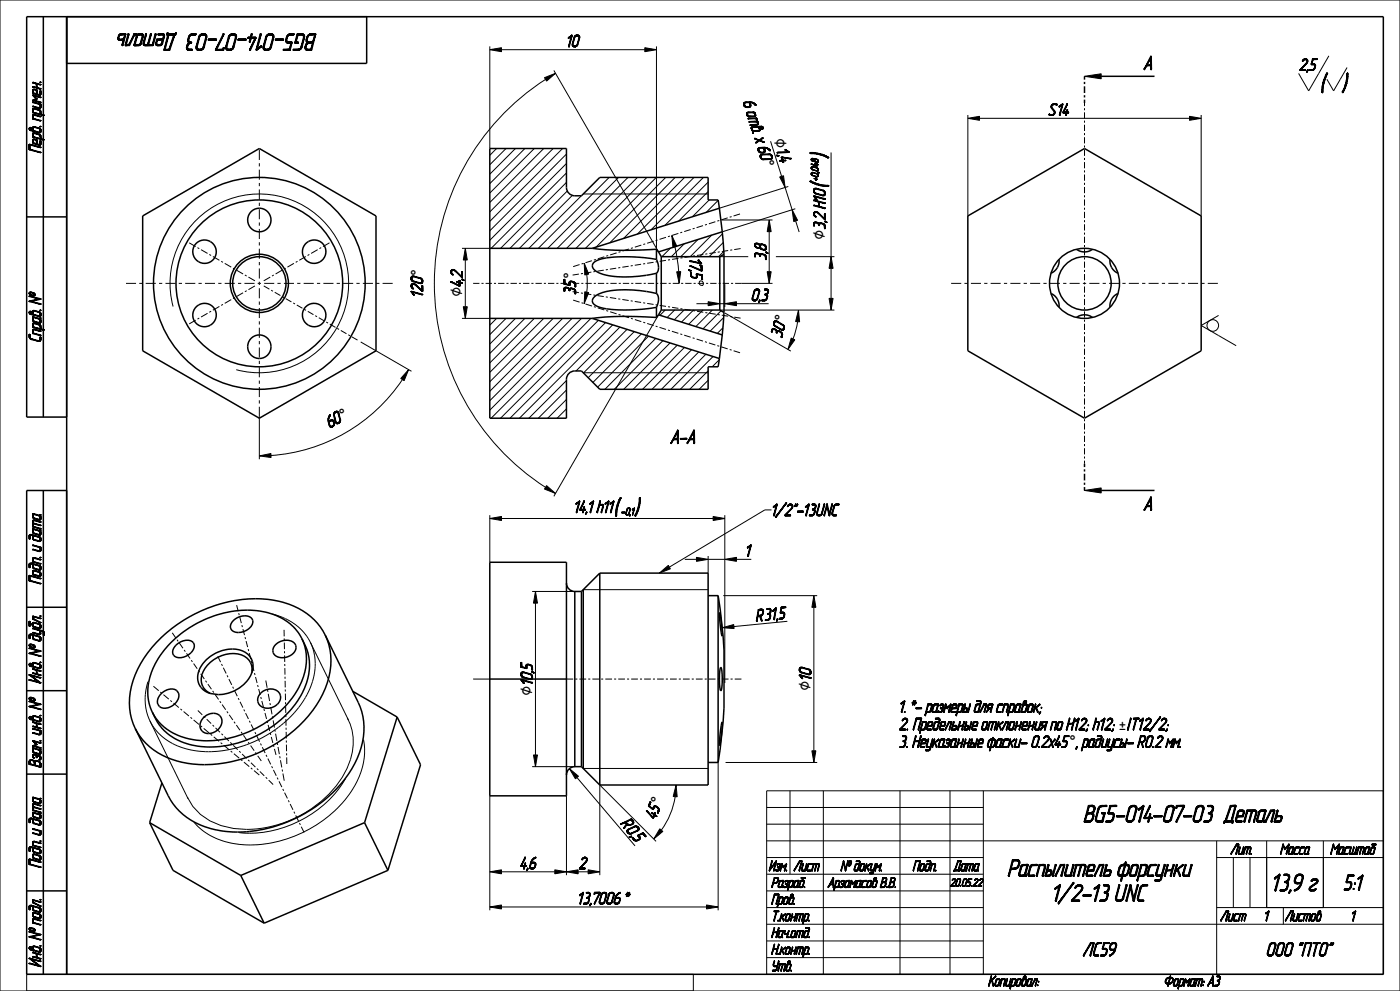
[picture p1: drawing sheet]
<svg xmlns="http://www.w3.org/2000/svg" width="420mm" height="297mm" viewBox="0 0 420 297" stroke-linecap="round" stroke-linejoin="round" font-family="sans-serif">
<defs><g id="words">
<text font-size="7.5" x="396" y="27.4">(</text>
<g font-size="7.3">
<text x="56.2" y="10.1" transform="rotate(-180 56.2 10.1)">Деталь</text>
<text x="101.8" y="10.1" transform="rotate(-180 101.8 10.1)">BG5-014-07-03</text>
<text x="318.2" y="246.4">BG5-014-07-03</text>
<text x="363.8" y="246.4">Деталь</text>
<text x="289" y="262.6">Распылитель форсунки</text>
<text x="379.2" y="267">13,9г</text>
<text x="309.4" y="270.1">1/2-13 UNC</text>
</g>
<g font-size="7.2">
<text x="248.3" y="47.4" transform="rotate(-90 248.3 47.4)">)</text>
<text x="248.3" y="56.4" transform="rotate(-90 248.3 56.4)">(</text>
<text x="184.2" y="154.3">( )</text>
</g>
<text font-size="6.6" x="401.4" y="266.8">5:1</text>
<g font-size="5.9">
<text x="197.7" y="132.9">А-А</text>
<text x="322.6" y="286.5">ЛС59</text>
<text x="374.4" y="286.5">ООО &quot;ПТО&quot;</text>
</g>
<g font-size="5.3">
<text x="232" y="42.1" transform="rotate(73 232 42.1)">⌀1,4</text>
<text x="232" y="42.1" transform="rotate(73 232 42.1)">⌀</text>
<text x="228.6" y="48.6" transform="rotate(73 228.6 48.6)">°</text>
<text x="247.6" y="71.9" transform="rotate(-90 247.6 71.9)">⌀3,2 H10</text>
<text x="247.6" y="71.9" transform="rotate(-90 247.6 71.9)">⌀</text>
<text x="126.8" y="82.7" transform="rotate(-90 126.8 82.7)">°</text>
<text x="172.7" y="83.7" transform="rotate(-90 172.7 83.7)">°</text>
<text x="138.7" y="89.1" transform="rotate(-90 138.7 89.1)">⌀4,2</text>
<text x="138.7" y="89.1" transform="rotate(-90 138.7 89.1)">⌀</text>
<text x="235.7" y="96.9" transform="rotate(-75 235.7 96.9)">°</text>
<text x="103" y="126" transform="rotate(-30 103 126)">°</text>
<text x="159.8" y="208.5" transform="rotate(-90 159.8 208.5)">⌀10,5</text>
<text x="159.8" y="208.5" transform="rotate(-90 159.8 208.5)">⌀</text>
<text x="243.3" y="207.1" transform="rotate(-90 243.3 207.1)">⌀10</text>
<text x="243.3" y="207.1" transform="rotate(-90 243.3 207.1)">⌀</text>
<text x="335.5" y="218.8">±IT12/2;</text>
<text x="320.8" y="224">°, радиусы- R0.2 мм.</text>
<text x="198.3" y="241.6" transform="rotate(-67 198.3 241.6)">°</text>
</g>
<g font-size="5.1">
<text x="169.9" y="14">10</text>
<text x="389.8" y="21.1">2,5</text>
<text x="222.9" y="30.6" transform="rotate(73 222.9 30.6)">6 отв. х 60</text>
<text x="314.6" y="34.6">S14</text>
<text x="12.3" y="52.3" transform="rotate(-90 12.3 52.3)">Перв. примен.</text>
<text x="206.9" y="77.5" transform="rotate(87 206.9 77.5)">17,5</text>
<text x="229.9" y="78" transform="rotate(-90 229.9 78)">3,8</text>
<text x="126.8" y="89" transform="rotate(-90 126.8 89)">120°</text>
<text x="172.7" y="88.3" transform="rotate(-90 172.7 88.3)">35°</text>
<text x="225.4" y="90.1">0,3</text>
<text x="234.5" y="101.4" transform="rotate(-75 234.5 101.4)">30°</text>
<text x="12.3" y="106.6" transform="rotate(-90 12.3 106.6)">Справ. №</text>
<text x="99" y="128.4" transform="rotate(-30 99 128.4)">60°</text>
<text x="172.2" y="153.6">14,1 h11</text>
<text x="231.4" y="154.6">1/2&quot;-13UNC</text>
<text x="223.7" y="166.8">1</text>
<text x="226.9" y="186.2" transform="rotate(-6 226.9 186.2)">R31,5</text>
<text x="12.3" y="210.4" transform="rotate(-90 12.3 210.4)">Инв. № дубл.Подп. и дата</text>
<text x="269.7" y="213.5">1. *- размеры для справок;</text>
<text x="269.7" y="218.8">2. Предельные отклонения по H12; h12;</text>
<text x="269.7" y="224">3. Неуказанные фаски- 0.2х45</text>
<text x="196.6" y="245.7" transform="rotate(-67 196.6 245.7)">45°</text>
<text x="186.1" y="247" transform="rotate(50 186.1 247)">R0,5</text>
<text x="156.1" y="260.4">4,6</text>
<text x="173.6" y="260.4">2</text>
<text x="173.3" y="270.9">13,7006</text>
<text x="187.4" y="270.9">*</text>
<text x="12.3" y="295.7" transform="rotate(-90 12.3 295.7)">Инв. № подл.Подп. и датаВзам. инв. №</text>
</g>
<g font-size="4.4">
<text x="368" y="256">Лит.</text>
<text x="382" y="256">Масса Масштаб</text>
<text x="228.6" y="261">Изм.</text>
<text x="237" y="261">Лист</text>
<text x="248.5" y="261">№ докум.</text>
<text x="271.6" y="261">Подп.</text>
<text x="285.2" y="261">Дата</text>
<text x="231.4" y="266">Pазраб.</text>
<text x="248.4" y="266">Арзамасов В.В.</text>
<text x="231.4" y="271">Пров.</text>
<text x="231.4" y="276">Т.контр.</text>
<text x="231.4" y="281">Нач.отд.</text>
<text x="365" y="276">Лист</text>
<text x="378.8" y="276">1 Листов</text>
<text x="404.8" y="276">1</text>
<text x="231.4" y="286">Н.контр.</text>
<text x="231.4" y="291">Утв.</text>
<text x="296.5" y="295.5">Копировал:</text>
<text x="363.4" y="295.5">Формат: А3</text>
</g>
<text font-size="3.4" x="283.4" y="265.7">20.05.22</text>
<g font-size="3.1">
<text x="245.5" y="54.2" transform="rotate(-90 245.5 54.2)">+ 0 ,0 4 8</text>
<text x="186.3" y="154.3">-0,1</text>
</g>
</g></defs>
<g fill="#000">
<path d="M146.9 14.9l3.5-.6v1.2zM193.4 14.3l3.5 .6-3.5 .6zM344.2 19.4h.9l-1.1 .3zM344.2 19.4l-1 1.3zM345.1 17h.3zM345.1 17.6l-1.9 3.1zM345.2 16.9h.2zM344 19.7l1.1-.3 .1 .3zM345.1 17l.3-.1zM345.4 17l-2.2 3.7zM345.1 17h.3l-2.2 3.7zM163.4 23.3l3.3-1.3-2.7 2.3z"/>
<path d="M290.4 35.5l3.5-.6v1.2zM325.4 22.9l5-.8v1.5zM344 19.7l-.8 1.1zM344 19.7l-.5 1.1h-.3zM343.2 20.8h.3zM343.2 20.9l.2-.1zM343.2 20.8h.2zM345.2 20.8l.3-.1zM345.2 20.8h.3zM345.2 20.9l.2-.1zM345.3 20.9l.1-.1zM345.2 20.8h.2z"/>
<path d="M345.2 19.7l.3 1-.3 .1zM356.9 34.9l3.5 .6-3.5 .6zM402.7 27.5l.6-.5zM402.7 27.6l.6-.6zM402.7 27.6l.6-.6-.3 .6zM402.7 27.7l.3-.1zM402.7 27.7h.3zM402.7 27.7h.2zM403.1 26.6l.6-.4-.7 .7zM403 26.9l.7-.7-.4 .8zM402.7 27.6h.3zM403.4 25.8l.5-.2-.6 .6z"/>
<path d="M403.9 25.6l-.2 .6h-.4zM403 26.9l.3 .1-.6 .5zM403.5 25.7l.4-.1-.5 .2zM403.6 25.3l.5-.5-.6 .7zM404.1 24.8l-.2 .8-.4-.1zM403.7 25.1l.4-.3-.5 .5zM403.3 26.2h.4l-.6 .4zM404.2 24.2l-.1 .6h-.4zM404.3 23.6l-.1 .6h-.3zM403.5 25.5l.4 .1-.4 .1zM404 23.2l.4-.3-.4 .6zM404.4 22.9l-.1 .7-.3-.1z"/>
<path d="M404 22.1l.4-.1zM404 22.1l.4-.1v.3zM404 22.5l.4-.2-.4 .5zM404.4 22.3v.6l-.4-.1zM404.1 22h.3zM403.7 24.8h.4l-.4 .3zM404.1 21.9h.3zM403.9 24.2h.3l-.5 .6zM404.1 21.9h.2zM404 23.5l.3 .1-.4 .6zM404 22.1l.4 .2-.4 .2zM404 22.8l.4 .1-.4 .3z"/>
<path d="M233.9 53l1.2-.3 .4 3.5zM139.6 74.4l.6 3.5h-1.2zM175.3 78.9l1.3 3.2-1.2 .3zM201.5 70.6l1.5 3.2-1.1 .3zM230.8 65.9l.6 3.5h-1.2zM237.6 62.9l1.7 3.1-1.2 .4zM249.3 76.9l.6 3.5h-1.2zM139 91.9h1.2l-.6 3.5zM175.4 87.4l1.2 .3-1.3 3.3zM203 81.4h1.2l-.5 3.5zM212.4 90.4l3.5 .6-3.5 .6zM217.4 91l3.5-.6v1.2z"/>
<path d="M230.2 81.4h1.2l-.6 3.5zM239.5 92.9l.4 3.6-1.2-.1zM248.7 89.4h1.2l-.6 3.5zM122.6 110.8l-1.4 3.3-1-.7zM237.4 101.3l1 .5-2 2.9zM77.8 136.6l3.5-.7v1.2zM146.9 155.4l3.5-.6v1.2zM164 145.5l2.7 2.4-3.3-1.3zM213.9 154.8l3.5 .6-3.5 .6zM325.4 147l5-.8v1.5zM344 151.9l-.8 1zM344 151.9l-.5 1h-.3z"/>
<path d="M343.2 152.9h.3zM343.2 153l.2-.1zM343.2 152.9h.2zM344.2 151.5h.9l-1.1 .4zM344.2 151.5l-1 1.3zM345.1 149.1h.3zM345.1 149.7l-1.9 3.1zM345.2 149h.2zM344 151.9l1.1-.4 .1 .4zM345.2 152.9h.3zM345.2 153l.2-.1zM345.3 153l.1-.1z"/>
<path d="M345.1 149.1l.3-.1zM345.4 149.1l-2.2 3.7zM345.1 149.1h.3l-2.2 3.7zM345.2 152.9h.2zM345.2 152.9l.3-.1zM345.2 151.9l.3 .9-.3 .1zM160.6 177.3l.6 3.5h-1.2zM197.8 171.8l2.7-2.3 .6 1zM208.9 167l3.5 .6-3.5 .6zM217.4 167.6l3.5-.6v1.2zM244.2 178.5l.6 3.5h-1.2zM216.7 188.1l3.4-.9 .1 1.2z"/>
<path d="M160 226.3h1.2l-.6 3.5zM170.8 230.4l2.7 2.2-.9 .8zM202.8 235.3l.4 3.5-1.2-.1zM243.6 225h1.2l-.6 3.5zM197.9 248.4l1 .8-2.8 2.2zM146.9 261.3l3.5-.6v1.2zM146.9 271.8l3.5-.6v1.2zM166.4 260.7l3.5 .6-3.5 .6zM169.9 261.3l3.5-.6v1.2zM176.4 260.7l3.5 .6-3.5 .6zM211.9 271.2l3.5 .6-3.5 .6zM349.5 294.1l.3-.1z"/>
<path d="M349.5 294.2l.3-.1zM349.5 294.4h.3zM349.6 294l.2-.2zM349.6 294.5h.3zM349.6 293.8l.3-.1zM349.6 294.6h.4zM349.7 293.6l.3-.1zM349.7 294.6h.4zM349.8 293.5l.2-.1zM349.5 294.1h.3zM349.5 294.2l.3 .1zM349.6 294h.2z"/>
<path d="M349.6 293.8h.2l-.2 .2zM349.9 293.3h.4zM349.7 293.6l.2 .1-.3 .1zM349.9 294.8h1.3zM349.8 293.5h.2l-.3 .1zM350 293.2h.5zM349.8 293.5l.3-.2zM349.9 293.3h.2l-.3 .2zM349.8 294.7h.5zM350.2 293.1h1.6zM350.1 294.9l.9-.1zM349.8 294.7h.7z"/>
<path d="M350.6 294.9l-.1 .5h-.2zM350.3 295.5l.2-.1zM350.3 295.5h.2zM350.4 293h1.3zM349.9 293.3l.5-.1zM350.2 294.9l.8-.1zM351.1 293.2l-.4 1.5h-.2zM349.8 294.7h.9zM350.5 292.9h1zM350.3 295.4h.2zM350.5 293.2l1.3-.1zM350.4 294.9l.6-.1z"/>
<path d="M350.4 294.9h.2l-.3 .5zM349.8 294.7h1.1zM350.6 293.2l1.2-.1zM350.6 294.9l.4-.1zM350.8 294.9l.2-.1zM351.2 292.6l-.3 .3zM350.5 292.9h.6zM350.5 292.9h.4zM350.9 294.7l.6-.1zM351 292.6h.2zM351 292.5h.2zM350.8 293.2l1-.1z"/>
<path d="M350.8 293.2h.3l-.6 1.5zM350.5 292.9h.8zM350.1 294.9l1-.1zM349.9 294.8h1.2zM351.2 294.6l.5-.1zM351 292.6h.2l-.3 .3zM351.1 293.2l.7-.1zM349.8 294.7h1.6zM349.9 294.8l1.5-.1zM351.3 293.2l.5-.1zM351.4 293.2h.5zM351.5 294.4l.3-.1-.4 .2z"/>
<path d="M351.4 294.5l.4-.2zM350.4 293l1.1-.1zM351 294.6h.5zM351.6 294.3l.3-.1zM351.5 293.2h.4zM351.6 293.3h.4zM350.2 293.1l1.5-.1zM351.7 294.1l.2-.1zM351.3 294.5h.4zM351.7 293.3l.3 .1zM351.7 294l.3-.2zM351.8 293.4l.2 .1z"/>
<path d="M351.8 293.8l.2-.1zM350 293.2l1.8-.1zM351.8 293.6l.2-.1zM351.8 293.7l.2-.1zM351.6 294.3h.2zM351.7 294.1l.2 .1zM351.7 294h.2zM351.8 293.8h.2l-.3 .2zM352.6 293.8l-.4 1.3h-.2zM352 295.2h.3zM352 295.3h.4zM351.8 293.6h.2z"/>
<path d="M351.8 293.7h.2zM352 295.4l1.2-.1zM352.1 295.5l1-.1zM352.2 295.5h.8zM352 295.2l.2-.1zM352 295.1h.2zM352 295.3h.3zM352.3 293.8l.3-.1zM352.3 295.5h.6zM352.3 293.7h.4zM352.4 293.6h.3zM352 295.4l.8-.1z"/>
<path d="M352.5 293.5l1-.1zM352.5 293.5h1.1zM352.3 293.8h.3l-.6 1.3zM352.3 293.7h.3zM352.4 293.6l.3 .1zM352.7 293.4h.8zM352.8 295.5h.1zM352.5 293.6l1.1-.1zM352.4 293.6h.4zM352.8 295.3l.4-.1zM352.7 293.4h.6zM352.7 293.4h.2z"/>
<path d="M352.2 295.5h.7zM353 295.2h.3zM352.1 295.5h.9zM353.1 295.2l.2-.1zM353.6 293.8l-.3 1.3h-.2zM352 295.4h1.1zM352.8 293.6l.8-.1zM353.2 293.6h.4zM352.9 295.3l.3-.1zM352.7 293.4h.7zM353.1 295.1h.2zM353.7 295.5l-.2 .8h-.1z"/>
<path d="M353.4 296.3h.1zM353.3 293.6h.3zM353.4 293.7l.2-.1zM353.4 293.7h.2zM353.4 293.8l.2-.1zM352.6 293.4h.9zM353.4 293.8h.2l-.5 1.3zM353.8 295.3h.6l-.7 .2zM353.8 295.3l-.4 1zM354 293.5h1.2zM354.1 293.4h1zM354.1 293.4h.8z"/>
<path d="M354.2 293.6l-.8 2.7zM354 293.5l.2 .1-.8 2.7zM353.7 295.5h.9zM354.4 295.5h.2zM353.7 295.5l.8-.2zM354.5 295.3l.4-.1zM353.7 295.5l1.1-.2zM354.6 295.2h.3zM354.7 295.2l.2-.1zM355.3 293.8l-.4 1.3h-.2zM353.7 295.5l1-.1zM354.2 293.6l1-.1z"/>
<path d="M354.9 293.6h.4zM354.7 295.2h.2zM354.1 293.4h.9zM354.7 295.1h.2zM355 293.6h.3zM355 293.7l.3-.1zM355 293.7h.3zM355 293.8l.3-.1zM355.7 293.8l-.4 1.6h-.2zM355.1 295.4h.2zM355.1 295.5h.2zM355 293.8h.3l-.6 1.3z"/>
<path d="M355.1 295.4l.2 .1zM355.6 293.4h.1zM355.5 293.5l.2-.1v.4zM355.7 293.4l.4 .8-.4-.4zM355.5 293.5l.2 .3-.6 1.6zM356.1 294.2l.6-.4-.8 .7zM355.9 294.5l.8-.7zM355.7 293.8l.4 .4-.2 .3zM355.9 294.5h.2zM357.1 293.5l-.8 1.9 .4-1.6zM357.1 293.5l-.5 1.9h-.3zM356.3 295.5l.3-.1z"/>
<path d="M356.4 295.5h.1zM356.3 295.5h.2zM356.3 295.4h.3zM356.9 293.4h.1zM357.5 293.8l-.4 1.3h-.2zM356.9 295.2h.3zM356.9 295.3h.4zM356.1 294.2l1-.8zM356.9 293.4h.1l-.9 .8zM356.1 294.2l1-.7zM357 295.5l.9-.1zM357.1 295.5l.8-.1z"/>
<path d="M356.9 295.2l.2-.1zM356.9 295.1h.2zM356.9 295.3h.3zM357.2 293.8l.3-.1zM357.2 295.5h.7zM357.2 293.7h.4zM357.3 293.6h.3zM356.9 295.4l.8-.1zM357.4 293.6l1.2-.1zM357.2 293.8h.3l-.6 1.3zM357.2 293.7h.3zM357.5 293.4h1.1z"/>
<path d="M357.3 293.6l.3 .1zM357.6 293.4h1zM357.7 295.5h.2zM357.3 293.6h.4zM357.4 293.6h.3zM357.7 295.3h.6zM356.9 295.4l1.4-.1zM357.6 293.4h.9zM357.6 293.4h.2zM357.8 295.3l.4-.1zM357.8 295.3h.4zM357.1 295.5h.8z"/>
<path d="M358 295.2h.2zM358.3 293.6l.3-.1-.6 1.6zM358.6 293.5l-.4 1.6h-.2zM356.9 295.4h1.4zM358 295.4h.3zM357 295.5l1-.1zM356.9 295.4h1.1zM358.1 295.4h.2zM358.1 295.5l.2-.1zM358.1 295.5h.2zM358 295.2l.2-.1zM358 295.1h.2z"/>
<path d="M357.9 295.2h.3zM357.7 295.3h.5zM357.7 293.6l.9-.1zM359.2 293.6l-.5 1.8h-.2zM358.5 295.4h.2zM358.5 295.5h.2zM357.4 293.5l1.2-.1zM358.5 295.4l.2 .1zM359 293.5h1.8zM359 293.4h1.7zM359 293.4h1.5zM359 293.5l.2 .1-.7 1.8z"/>
<path d="M360 293.6l-.4 1.8h-.2zM359.4 295.5l.2-.1zM359.4 295.5h.2zM359.4 295.5h.1zM359.4 295.4h.2zM359.2 293.6l1.6-.1zM359.8 293.6l1-.1zM359.8 293.6h.2l-.6 1.8zM360.2 295.5l.2-.1zM360.8 293.8l-.4 1.6h-.2zM360.2 295.5h.2zM360.2 295.4h.2z"/>
<path d="M360 293.6l.8-.1zM360.5 293.6h.3zM359 293.4h1.6zM360.6 293.7h.3zM360.6 293.8l.3-.1zM360.6 293.8h.2l-.6 1.6zM360.8 295.3h.3zM360.9 295.2h.2zM360.9 295.3l.2-.1zM360.9 295.4l.1-.1zM360.9 295.4h.1zM360.8 295.3h.2z"/>
<path d="M360.9 295.3h.2zM361.1 294.2l.2-.1zM361.1 294.2h.2zM361.1 294.3l.2-.1zM361.2 294.1h.1zM361.1 294.3h.2z"/>
</g>
<g fill="none" stroke="#000" stroke-width=".3">
<path d="M0 0h420v297h-420zM146.9 14.9l3.5-.6v1.2zM146.9 13.9v30.6M150.4 14.9h43M193.4 14.3l3.5 .6-3.5 .6zM196.9 13.9v60.5M344 19.7l1.1-.3 .1 .3zM344 19.7l-.8 1.1zM344 19.7l-.5 1.1h-.3zM344.2 19.4h.9l-1.1 .3zM344.2 19.4l-1 1.3zM345.1 17l.3-.1z"/>
<path d="M345.1 17h.3zM345.1 17.6l-1.9 3.1zM345.1 17h.3l-2.2 3.7zM345.2 16.9h.2zM345.2 19.7l.3 1-.3 .1zM345.3 16.9h.1M345.3 17v2.7M345.4 17l-2.2 3.7zM345.4 17l-.3 2.4v-1.8zM345.4 17l-.2 2.7zM345.4 17l.1 3.7-.3-1zM398.7 16.7l-6.1 10.5-3-5.2"/>
<path d="M163.4 23.3l3.3-1.3-2.7 2.3zM163.7 23.8a72.7 72.7 0 0 0 0 122.3M166.2 21.1l31.4 54.4M290.4 35.5l3.5-.6v1.2zM290.4 34.5v30.2M293.9 35.5h63M325.4 22.9l5-.8v1.5zM325.4 30.9v.9M325.4 32.4v.6M325.4 33.7v1.8M325.4 36.1v.7M325.4 37.4v1.9"/>
<path d="M325.4 39.9v.6M343.2 20.8h.3zM343.2 20.8h.1M343.2 20.8h.2zM343.2 20.9l.2-.1zM343.4 20.9h.1M345.2 20.8l.3-.1zM345.2 20.8h.3zM345.2 20.8h.2zM345.2 20.9l.2-.1zM345.3 20.9l.1-.1zM345.3 20.9h.1"/>
<path d="M356.9 34.9l3.5 .6-3.5 .6zM360.4 34.5v30.2M402.7 27.5l.6-.5zM402.7 27.6l.6-.6zM402.7 27.6l.6-.6-.3 .6zM402.7 27.6h.3zM402.7 27.7l.3-.1zM402.7 27.7h.3zM402.7 27.7h.2zM402.8 27.8h.1M403 26.9l.7-.7-.4 .8zM403 26.9l.3 .1-.6 .5z"/>
<path d="M403.1 26.6l.6-.4-.7 .7zM403.3 26.2h.4l-.6 .4zM403.4 25.8l.5-.2-.6 .6zM403.5 25.7l.4-.1-.5 .2zM403.5 25.5l.4 .1-.4 .1zM403.6 25.3l.5-.5-.6 .7zM403.7 25.1l.4-.3-.5 .5zM403.7 24.8h.4l-.4 .3zM403.9 24.2h.3l-.5 .6zM403.9 25.6l-.2 .6h-.4zM404 23.5l.3 .1-.4 .6zM404 22.1l.4-.1z"/>
<path d="M404 22.1l.4-.1v.3zM404 22.1l.4 .2-.4 .2zM404 22.5l.4-.2-.4 .5zM404 22.8l.4 .1-.4 .3zM404 23.2l.4-.3-.4 .6zM404.1 22h.3zM404.1 24.8l-.2 .8-.4-.1zM404.1 20.2l-4 7M404.1 21.9h.2zM404.3 21.9h.1M404.1 21.9h.3zM404.2 24.2l-.1 .6h-.4z"/>
<path d="M404.3 23.6l-.1 .6h-.3zM404.4 22.3v.6l-.4-.1zM404.4 22.9l-.1 .7-.3-.1zM77.8 44.9v3M77.8 48.9v1M77.8 50.8v3.1M77.8 54.8v1M77.8 56.8v3M149 44.5l-2.1 2M151.8 44.5l-4.9 4.9M154.6 44.5l-7.7 7.7M157.5 44.5l-10.6 10.5"/>
<path d="M160.3 44.5l-13.4 13.4M163.1 44.5l-16.2 16.2M165.9 44.5l-19 19M168.8 44.5l-21.9 21.8M169.9 46.2l-23 23M169.9 49l-23 23M169.9 51.8l-22.6 22.6M169.9 54.7l-19.7 19.7M170.2 57.2l-17.2 17.2M171.8 58.5l-16 15.9M174.4 58.7l-15.7 15.7M175 58.1h37.4"/>
<path d="M182.7 53.2l-21.2 21.2M185.6 53.2l-21.3 21.2M188.4 53.2l-21.3 21.2M191.2 53.2l-21.2 21.2M194.1 53.2l-21.3 21.2M196.9 53.2l-21.3 21.2M199.7 53.2l-20.9 20.9M202.5 53.2l-19.6 19.6M205.4 53.2l-18.3 18.3M208.2 53.2l-17 17M211 53.2l-15.7 15.7M212.4 54.6l-12.9 13"/>
<path d="M212.4 57.4l-8.8 8.9M212.8 59.9l-5.1 5.1M231.2 42.3l3.3 10.5M233.9 53l1.2-.3 .4 3.5zM235.5 56.2l2.1 6.7M236.5 55.9l-20.7 6.5M249.3 45.7v31.2M325.4 41.1v1.9M325.4 43.6v.6M325.4 44.8v1.9M325.4 47.3v.7M325.4 48.6v1.8"/>
<path d="M325.4 51.1v.6M325.4 52.3v1.9M325.4 54.8v.6M325.4 56v1.9M325.4 58.5v.6M325.4 59.8v1.8M56.8 72.8l1.9 1.1M59.2 74.2l.6 .3M59.8 74.5h.1M60.3 74.8l2 1.2M62.8 76.3l.5 .3M63.9 76.9l1.9 1.1"/>
<path d="M66.4 78.3l.5 .3M67.4 78.9l2 1.2M77.8 60.8v.9M77.8 62.7v3M77.8 66.7v.9M77.8 68.6v3M77.8 72.6v1M77.8 74.5v3.1M77.8 78.5v1M88.2 78.9l-2 1.2M89.2 78.3l-.5 .3M91.7 76.9l-1.9 1.1"/>
<path d="M92.8 76.3l-.5 .3M95.3 74.8l-2 1.2M95.8 74.5h.1M96.4 74.2l-.6 .3M98.8 72.8l-1.9 1.1M138.6 74.4h8.3M139.6 74.4l.6 3.5h-1.2zM139.6 77.9v14M173.9 79.3l-2 .6M175.1 78.9l-.6 .2M175.3 78.9l1.3 3.2-1.2 .3zM177.6 78.1l-2 .6"/>
<path d="M178.8 77.8l-.6 .1M181.3 77l-2 .6M182.5 76.6l-.6 .2M185 75.8l-2 .6M186.2 75.4l-.6 .2M188.6 79.8l-1.9 .3M188.7 74.6l-1.9 .6M189.8 79.6l-.6 .1M189.9 74.3l-.6 .1M192.3 79.2l-1.9 .3M192.4 73.5l-1.9 .6M193.5 79l-.6 .1"/>
<path d="M193.6 73.1l-.6 .2M196.1 78.6l-1.9 .3M196.1 72.3l-1.9 .6M197.3 71.9l-.6 .2M197.3 78.4l-.6 .1M199.8 78l-1.9 .3M199.8 71.1l-1.9 .6M201 70.8l-.6 .1M201 77.8l-.6 .1M201.1 74.4l-2.5 2.5M201.5 70.6l1.5 3.2-1.1 .3zM202.5 74l1.1 7.4"/>
<path d="M203.5 70l-1.9 .6M203.5 77.4l-1.9 .3M204.7 69.6l-.6 .2M204.7 77.2l-.6 .1M205.3 73.1l-3.9 3.8M207.2 68.8l-1.9 .6M207.3 76.8l-1.9 .3M208.4 68.4l-.6 .2M208.5 76.7l-.6 .1M209.4 71.8l-5.2 5.1M210.9 67.6l-1.9 .6M211 76.3l-1.9 .3"/>
<path d="M212.1 67.3l-.6 .1M212.2 76.1l-.6 .1M213.5 70.5l-6.4 6.4M214.6 66.5l-1.9 .6M214.7 75.7l-1.9 .3M215.5 60l-3.6 3.7M215.8 66.1l-.6 .2M215.9 76.9h8.6M215.9 75.5l-.6 .1M216.5 65.9h15.3M216.7 70.1l-6.8 6.8M217 72.7l-4.3 4.2"/>
<path d="M217.1 75.3l-1.5 1.6M218.3 65.3l-1.9 .6M218.4 75.1l-1.9 .3M219.1 75h.1M219.5 64.9l-.6 .2M219.7 74.9l-.6 .1M222 64.1l-1.9 .6M222.2 74.5l-1.9 .3M230.8 65.9l.6 3.5h-1.2zM230.8 69.4v12M232.8 76.9h17.5M237.6 62.9l1.7 3.1-1.2 .4z"/>
<path d="M238.6 62.6l-21.9 6.9M238.7 66.2l1 3.3M249.3 76.9l.6 3.5h-1.2zM325.4 62.2v.7M325.4 63.5v1.9M325.4 66v.6M325.4 67.2v1.9M325.4 69.7v.6M325.4 70.9v1.9M325.4 73.4v.7M325.4 74.7v1.8M325.4 77.2v.6"/>
<path d="M325.4 78.4v1.9M37.8 84.9h3M41.8 84.9h1M43.7 84.9h3M47.7 84.9h1M49.6 84.9h3.1M51.9 91.9a26.8 26.8 0 0 1 23.6-33.7 26.8 26.8 0 0 1 29 29.1 26.8 26.8 0 0 1-33.6 23.5M53.6 84.9h1M55.6 84.9h3M58.7 95.9l-1.9 1.2M59.6 84.9h.9M59.8 95.3l-.6 .3"/>
<path d="M59.8 95.3h.1M61.5 84.9h3M62.3 93.9l-2 1.1M63.3 93.3l-.5 .3M65.5 84.9h.9M65.8 91.8l-1.9 1.2M66.9 91.2l-.5 .3M67.4 84.9h3M69.4 89.8l-2 1.1M69.9 80.4l.5 .3M70.4 89.2l-.5 .3M71 81l1.9 1.1"/>
<path d="M71.4 84.9h1M72.9 87.7l-1.9 1.2M73.3 84.9h3M73.5 82.4l.5 .3M74 87.1l-.5 .3M74.5 83l2 1.2M76.5 85.7l-2 1.1M77.3 84.9h1M77.8 80.5v3M77.8 84.4v1M77.8 86.4v3M77.8 90.4v.9"/>
<path d="M77.8 92.3v3M77.8 96.3v1M77.8 98.2v3M79.1 85.7l1.7 1M79.3 84.9h3M81.1 83l-2 1.2M81.4 87l.5 .3M81.4 87h.1M82.1 82.4l-.5 .3M82.4 87.6l1.7 1M83.2 84.9h1M84.6 81l-1.9 1.1"/>
<path d="M84.7 88.9l.5 .3M85.2 84.9h3M85.7 80.4l-.5 .3M85.7 89.5l1.7 1M88 90.8l.5 .3M89 91.4l1.7 1M89.2 84.9h.9M91.1 84.9h3M91.3 92.7l.5 .3M92.3 93.3l1.7 1M94.6 94.6l.5 .3M95.1 84.9h1"/>
<path d="M95.6 95.2l1.7 1M97 84.9h3M97.9 96.5l.5 .3M98.9 97.1l1.7 1M101 84.9h1M101.2 98.4l.5 .3M102.2 99l1.7 1M102.9 84.9h3.1M106.9 84.9h1M108.9 84.9h3M112.8 84.9h1M114.8 84.9h3"/>
<path d="M138.6 95.4h8.3M139 91.9h1.2l-.6 3.5zM141.9 84.9h1.9M144.4 84.9h.7M145.7 84.9h1.9M148.2 84.9h.6M149 95.4l-2.1 2.1M149.4 84.9h1.9M151.8 95.4l-4.9 4.9M151.9 84.9h.7M153.2 84.9h1.9M154.6 95.4l-7.7 7.7"/>
<path d="M155.7 84.9h.6M156.9 84.9h1.9M157.5 95.4l-10.6 10.5M159.4 84.9h.6M160.3 95.4l-13.4 13.4M160.7 84.9h1.8M163.1 95.4l-16.2 16.2M163.2 84.9h.6M164.4 84.9h1.9M165.9 95.4l-19 19M166.9 84.9h.6M168.1 84.9h1.9"/>
<path d="M168.8 95.4l-21.9 21.9M170.6 84.9h.7M171.6 95.4l-24.7 24.7M171.8 87.4l1.9 .3M171.9 84.9h1.9M171.9 89.9l2 .7M173.7 82.1l-1.9 .3M174.3 87.8l.6 .1M174.4 84.9h.6M174.4 95.4l-27.5 27.5M174.5 90.7l.6 .2M174.9 82h-.6"/>
<path d="M175.4 87.4l1.2 .3-1.3 3.3zM175.5 88l1.9 .3M175.6 84.9h1.9M175.6 91.1l2 .6M176 82.3l.2 2.2-.2 3.1M177.3 95.4l-30 29.9M177.4 81.6l-1.9 .3M178 88.4l.6 .1M178.1 84.9h.7M178.2 91.9l.6 .2M178.6 81.4l-.6 .1M179.2 88.6l1.9 .3"/>
<path d="M179.3 92.3l2 .6M179.4 84.9h1.9M179.5 96l-29.3 29.3M181.1 81l-1.9 .3M181.7 96.7l-28.7 28.6M181.7 89l.7 .1M181.9 93.1l.6 .2M181.9 84.9h.6M182.4 80.8l-.7 .1M183 89.2l1.9 .3M183 93.4l2 .7M183.1 84.9h1.9"/>
<path d="M183.8 97.4l-28 27.9M184.9 80.4l-1.9 .3M185.5 89.6l.6 .1M185.6 94.2l.6 .2M185.6 84.9h.6M186 98l-13.2 13.2M186.1 80.2l-.6 .1M186.7 89.8l1.9 .3M186.8 94.6l1.9 .6M186.9 84.9h1.8M188.1 98.7l-13.1 13.1M189.2 90.2l.6 .1"/>
<path d="M189.3 95.4l.6 .2M189.4 84.9h.6M190.3 99.4l-13.8 13.8M190.4 90.3l1.9 .3M190.5 95.8l1.9 .6M190.6 84.9h1.9M192.9 90.7l.6 .1M193 96.6l.6 .2M193.1 84.9h.6M194.2 96.9l1.9 .7M194.2 90.9l1.9 .3M194.3 84.9h1.9"/>
<path d="M196.7 91.3l.6 .1M196.7 97.7l.6 .2M196.9 84.9h.6M197.6 94.3l-31.4 54.4M197.9 98.1l1.9 .6M197.9 91.5l1.9 .3M198.1 84.9h1.9M199.6 92.9l-1.6 1.6M200.4 98.9l.6 .2M200.4 91.9l.6 .1M200.6 84.9h.6M201.6 99.3l1.9 .6"/>
<path d="M201.6 92.1l1.9 .3M201.8 84.9h1.9M202.4 92.9l-2.3 2.3M203 81.4h1.2l-.5 3.5zM204.1 92.5l.6 .1M204.3 84.9h.7M205.2 92.9l-2.9 2.9M205.4 92.7l1.9 .3M205.6 84.9h1.9M207.9 93.1l.6 .1M208 92.9l-3.6 3.6M208.1 84.9h.6"/>
<path d="M208.9 91h3.5M209.1 93.3l1.9 .3M209.3 84.9h1.9M210.9 92.9l-4.3 4.3M211.6 93.7l.6 .1M211.8 84.9h.6M212.4 90.4l3.5 .6-3.5 .6zM212.8 93.9l1.9 .3M213.1 84.9h1.9M213.7 92.9l-5 5M215.3 94.3l.6 .1M215.6 84.9h.6"/>
<path d="M215.9 92.9h34.4M215.9 91h1.5M216.3 93.1l-5.4 5.5M216.5 94.5l1.9 .3M216.8 84.9h1.9M216.9 98.2l-1.7 1.7M217.1 95.2l-4.1 4M217.4 91l3.5-.6v1.2zM217.4 93.8l19.8 11.4M217.4 85.2v6.8M219.1 94.9h.1M219.1 94.9l.6 .1"/>
<path d="M219.3 84.9h.6M220.3 95.1l1.9 .3M220.5 84.9h11.3M220.9 91h9.7M230.2 81.4h1.2l-.6 3.5zM239.3 96.4l-1.4 5.2M239.5 92.9l.4 3.6-1.2-.1zM248.7 89.4h1.2l-.6 3.5zM249.3 80.4v9M285.4 84.9h3M289.3 84.9h1M291.3 84.9h3"/>
<path d="M295.3 84.9h.9M297.2 84.9h3M301.2 84.9h.9M303.1 84.9h3M307.1 84.9h1M309 84.9h3.1M313 84.9h1M315 84.9h3M318.9 84.9h1M320.9 84.9h3M324.9 84.9h.9M325.4 80.9v.6"/>
<path d="M325.4 82.1v1.9M325.4 84.6v.6M325.4 85.9v1.8M325.4 88.3v.7M325.4 89.6v1.8M325.4 92.1v.6M325.4 93.3v1.9M325.4 95.8v.6M325.4 97v1.9M325.4 99.5v.6M326.8 84.9h3M330.8 84.9h1"/>
<path d="M332.7 84.9h3M336.7 84.9h1M338.6 84.9h3.1M342.6 84.9h1M344.6 84.9h3M348.6 84.9h.9M350.5 84.9h3M354.5 84.9h.9M356.4 84.9h3M360.4 84.9h1M362.3 84.9h3.1M365.6 94.5l-5.2 3 10.5 6.1"/>
<path d="M77.8 102.2v1M77.8 104.1v3.1M77.8 108.1v1M77.8 110.1v3M77.8 114v1M77.8 116v3M77.8 120v.9M104.5 100.3h.1M104.5 100.3l.5 .3M105.6 100.9l1.7 1M108.2 102.5l15.3 8.8M120.7 113.8a51.7 51.7 0 0 1-39.4 22.7"/>
<path d="M122.6 110.8l-1.4 3.3-1-.7zM169.9 114.1l-11.2 11.2M169.9 116.9l-8.4 8.4M169.9 119.7l-5.6 5.6M175 111.7h37.4M192.4 100.1l-14.5 14.5M194.6 100.7l-15.3 15.3M196.7 101.4l-15.2 15.3M198.9 102.1l-14.6 14.6M201 102.8l-13.9 13.9M203.2 103.5l-13.3 13.2M204.1 100.1l.6 .2"/>
<path d="M205.3 100.4l1.9 .7M205.3 104.1l-12.5 12.6M207.5 104.8l-11.9 11.9M207.8 101.2l.6 .2M209 101.6l1.9 .6M209.6 105.5l-11.2 11.2M211.5 102.4l.6 .2M211.8 106.2l-10.5 10.5M212.4 111.2l-5.5 5.5M212.4 114l-2.7 2.7M212.7 102.8l1.9 .6M213.9 106.8l-9.8 9.9"/>
<path d="M215.2 103.6l.6 .2M215.8 107.8l-2.1 2.1M216.4 104l1.9 .6M218.9 104.7l.6 .2M220.1 105.1l1.9 .6M237.4 101.3l1 .5-2 2.9zM325.4 100.8v1.8M325.4 103.3v.6M325.4 104.5v1.9M325.4 107v.6M325.4 108.2v1.9M325.4 110.7v.6"/>
<path d="M325.4 112v1.8M325.4 114.4v.7M325.4 115.7v1.8M325.4 118.2v.6M325.4 119.4v1.9M77.8 136.6l3.5-.7v1.2zM77.8 121.9v15.7M169.9 122.5l-2.8 2.8M325.4 121.9v.6M325.4 123.1v1.9M325.4 125.6v.6M325.4 126.9v1.8"/>
<path d="M325.4 129.4v.6M325.4 130.6v1.9M325.4 133.1v.6M325.4 134.3v1.9M325.4 136.8v.6M325.4 138v1M146.9 155.4l3.5-.6v1.2zM146.9 154.4v14.1M150.4 155.4h63.5M164 145.5l2.7 2.4-3.3-1.3zM213.9 154.8l3.5 .6-3.5 .6zM217.4 154.4v50.3"/>
<path d="M231.4 152.8h-2l-28.6 17.2M325.4 147l5-.8v1.5zM343.2 152.9h.3zM343.2 152.9h.1M343.2 152.9h.2zM343.2 153l.2-.1zM343.4 153h.1M344 151.9l1.1-.4 .1 .4zM344 151.9l-.8 1zM344 151.9l-.5 1h-.3zM344.2 151.5h.9l-1.1 .4zM344.2 151.5l-1 1.3z"/>
<path d="M345.1 149.1l.3-.1zM345.1 149.1h.3zM345.1 149.7l-1.9 3.1zM345.1 149.1h.3l-2.2 3.7zM345.2 149h.2zM345.2 152.9l.3-.1zM345.2 151.9l.3 .9-.3 .1zM345.2 152.9h.3zM345.3 149h.1M345.2 152.9h.2zM345.2 153l.2-.1zM345.3 153l.1-.1z"/>
<path d="M345.3 149.1v2.8M345.3 153h.1M345.4 149.1l-2.2 3.7zM345.4 149.1l-.3 2.4v-1.8zM345.4 149.1l-.2 2.8zM345.4 149.1l.1 3.7-.3-.9zM159.6 177.3h12.8M160.6 177.3l.6 3.5h-1.2zM175 176.7h37.4M197.8 171.8l2.7-2.3 .6 1zM205.4 167.6h3.5M208.9 167l3.5 .6-3.5 .6z"/>
<path d="M212.4 166.6v5.2M212.4 167.6h5M217 178.5h28.2M217.4 167.6l3.5-.6v1.2zM220.9 167.6h4.5M244.2 178.5l.6 3.5h-1.2zM51.7 189.7l1.1 1.5M53.1 191.7l.4 .5M53.8 192.7l1.1 1.6M55.2 194.8l.4 .5M55.9 195.8l1.1 1.5M57.4 197.9l.3 .5"/>
<path d="M58.1 198.9l1.1 1.5M65.3 196.7l.9 1.7M66.5 199l.2 .6M71 181.4l.5 1.8M71.6 183.8l.2 .6M71.8 184.4h.1M71.9 185l.5 1.7M72.6 187.3l.1 .6M72.9 188.5l.5 1.8M73.5 190.9l.2 .6M73.8 192.1l.5 1.8M74.5 194.5l.1 .6"/>
<path d="M74.8 195.7l.4 1.8M75.4 198.1l.2 .6M75.7 199.3l.5 1.8M81.7 184l4.5 1.7a15.7 15.7 0 0 1 6 5.2l.2 .3M85.2 188.8l.1 1.9M85.3 191.3v.7M85.3 192.6v2M85.3 195.2l.1 .6M85.4 196.4v2M85.4 199v.6M92.4 191.2v.1M92.4 191.3l1.1 2 .6 2.1 .5 4.2"/>
<path d="M93.1 192.5l11.4 23.3M94.6 199.7l-.3 2.5-.7 2.5-1 2.6-1.4 2.4-1.6 2.3-2.1 2.5-4.8 4.1a38 38 0 0 1-8.6 4.5l-1.1 .4a34 34 0 0 1-10.1 1.8h-.3M94.6 199.6v.1M160.6 180.8v45.5M216.7 188.1l3.4-.9 .1 1.2zM236.2 186.2l-16 1.6M244.2 182v43M43.6 209l-.1 .3a14.5 14.5 0 0 0 1.8 7.4l.6 1a16 16 0 0 0 6 5.2l.6 .3M43.6 208.9v.1M44.4 204.3l-.6 2.3-.2 2.3M45 216.1l11.4 23.3M46 205.7l1.6 1.3"/>
<path d="M48.1 207.4l.5 .4M49 208.2l1.6 1.3M51.1 209.9l.5 .4M52.1 210.7l1.6 1.4M54.1 212.5l.5 .4M55.1 213.2l1.6 1.4M57.1 215l.5 .4M58.1 215.8l1.6 1.3M59.3 212.9l1.4 1.3M59.5 200.9l.4 .5M60.2 217.5l.4 .4M60.2 201.9l1.1 1.6"/>
<path d="M61.1 218.3l1.6 1.3M61.1 214.7l.5 .4M61.7 204l.3 .5M62 215.5l1.3 1.4M62.4 205l1 1.6M63.8 217.3l.4 .4M63.8 207.1l.3 .5M64.5 208.1l1.1 1.5M64.7 218.2l1.3 1.3M65.9 210.1l.4 .5M66.4 219.9l.5 .4M66.6 211.2l1.1 1.5"/>
<path d="M67 200.1l.8 1.7M68.1 213.2l.3 .5M68.1 202.4l.3 .6M68.7 203.5l.8 1.8M68.8 214.2l1 1.6M69.8 205.8l.3 .6M70.2 216.3l.4 .5M70.3 206.9l.9 1.8M70.9 217.3l1.1 1.5M71.5 209.2l.2 .6M72 210.3l.9 1.8M72.3 219.4l.4 .5"/>
<path d="M73.1 212.6l.3 .6M73.7 213.7l.8 1.8M74.8 216l.3 .6M75.3 217.1l.9 1.8M76.3 201.7l.2 .6M76.5 219.4l.2 .6M76.7 202.9l.4 1.8M77.3 205.3l.1 .6M77.6 206.5l.5 1.8M78.2 208.9l.2 .6M78.5 210.1l.5 1.8M79.2 212.5l.1 .6"/>
<path d="M79.5 213.7l.5 1.8M79.7 204l.4 2.1M80.1 216.1l.2 .6M80.3 206.7l.1 .6M80.4 217.3l.5 1.8M80.5 207.9l.4 2.2M81 210.7l.1 .6M81.1 219.7l.1 .6M81.2 211.9l.4 2.2M81.7 214.7l.1 .6M81.9 215.9l.4 2.2M82.5 218.7l.1 .6"/>
<path d="M82.7 219.9l.4 2.1M85.5 200.2v2M85.5 202.8v.6M85.5 204l.1 2M85.6 206.6v.7M85.6 207.9l.1 1.9M85.7 210.5v.6M85.7 211.7v2M85.7 214.3l.1 .6M85.8 215.5v2M85.8 218.1v.6M85.8 219.3l.1 2"/>
<path d="M104.2 215.1a16.9 16.9 0 0 1-.8 16.5 32.7 32.7 0 0 1-12.9 12.6l-5.7 2.5a32 32 0 0 1-14.1 1.6l-4.4-.9-3.3-1.4-2.8-1.9-2.3-2.3-1.7-2.9M141.9 203.5h5M169.9 203.5h2.1M172.6 203.5h.6M173.8 203.5h2M176.5 203.5h.6M177.7 203.5h2M180.3 203.5h.7M181.6 203.5h2M184.2 203.5h.7M185.5 203.5h2M188.1 203.5h.6"/>
<path d="M189.4 203.5h2M192 203.5h.6M193.2 203.5h2.1M195.9 203.5h.6M197.1 203.5h2M199.8 203.5h.6M201 203.5h2M203.6 203.5h.7M204.9 203.5h2M207.5 203.5h.6M208.8 203.5h2M211.4 203.5h.6"/>
<path d="M212.6 203.5h2.1M215.3 203.5h.6M216.5 203.5h2.1M219.2 203.5h.6M220.4 203.5h2M52.5 223.2h.1M52.5 223.2l.4 .2a23.6 23.6 0 0 0 8.8 1.9h.8M62.5 225.3h.1M63.2 220l.5 .4M64.1 220.8l1.6 1.4M66.2 222.6l.5 .4M67.1 223.4l1.6 1.3"/>
<path d="M67.3 220.8l1.4 1.3M69.1 222.5l.4 .4M69.2 225.1l.5 .4M70 223.4l1.3 1.3M70.2 225.9l1.6 1.3M71.8 225.1l.4 .4M72.2 227.6l.5 .4M72.6 226l1.4 1.3M73 220.4l1.1 1.5M73.2 228.4l1.6 1.3M74.4 227.7l.5 .5M74.5 222.4l.3 .5"/>
<path d="M75.2 223.4l1.1 1.6M75.3 230.1l.4 .4M75.3 228.6l1.3 1.3M76.2 230.9l1.6 1.4M76.6 225.5l.4 .5M77 220.5l.9 1.8M77.1 230.3l.4 .5M77.3 226.5l1.1 1.6M77.9 231.2l1.4 1.3M78.1 222.8l.3 .6M78.7 223.9l.8 1.8M79.7 232.9l.5 .5"/>
<path d="M79.8 226.2l.3 .6M80.4 227.3l.8 1.8M80.6 233.8l1.3 1.3M81.4 220.9l.5 1.7M81.5 229.6l.3 .6M82 223.2l.2 .6M82 230.7l.9 1.8M82.3 224.4l.5 1.8M83.2 233l.2 .6M83.2 222.6l.1 .7M83.4 223.9l.4 2.1M83.7 234.2l.9 1.7"/>
<path d="M83.9 226.6l.1 .6M84.1 227.8l.4 2.2M84.6 230.6l.2 .6M84.8 231.2h.1M84.8 236.4l.3 .6M84.9 231.8l.4 2.2M85.4 237.6l.8 1.7M85.9 221.9v.6M85.9 223.2l.1 1.9M86 225.8v.6M86 227v2M86.5 239.8l.3 .6"/>
<path d="M103.7 233.3a33.9 33.9 0 0 1-31.9 16.2M109.1 221.6a22.5 22.5 0 0 1-6.3 19 37.3 37.3 0 0 1-33.5 12.1 19.4 19.4 0 0 1-11.1-6.3M146.9 238.5v34.3M159.6 229.8h12.8M160 226.3h1.2l-.6 3.5zM169.9 238.5v23.8M170.8 230.4l2.7 2.2-.9 .8zM173.1 233l17.4 20.5M175 230.3h37.4M202.6 238.8a22.9 22.9 0 0 1-4.2 10M202.8 235.3l.4 3.5-1.2-.1zM215.4 228.5v44.3"/>
<path d="M217.7 228.5h27.5M230 237h185v55h-185zM237 237v25M243.6 225h1.2l-.6 3.5zM247 237v55M270 237v55M285 237v55M295 237v55M87 241l.9 1.7M88.2 243.3l.2 .5M88.7 244.4l.9 1.7M89.8 246.7l.3 .5"/>
<path d="M90.4 247.8l.8 1.7M196.8 252.2l-16.9-16.9v27M197.9 248.4l1 .8-2.8 2.2zM230 242h65M230 247h65M230 252h185M230 257h65M365 257h50M365 252v40M370 257v15M375 257v15M380 252v20"/>
<path d="M397 252v20M146.9 261.3l3.5-.6v1.2zM146.9 271.8l3.5-.6v1.2zM150.4 271.8h61.5M150.4 261.3h16M166.4 260.7l3.5 .6-3.5 .6zM169.9 261.3l3.5-.6v1.2zM176.4 260.7l3.5 .6-3.5 .6zM211.9 271.2l3.5 .6-3.5 .6zM230 262h65M230 267h65M230 272h65"/>
<path d="M230 277h185M365 272h50M8 292h200v5M230 282h65M230 287h65M349.5 294.1l.3-.1zM349.5 294.1h.3zM349.5 294.2l.3-.1zM349.5 294.2l.3 .1zM349.5 294.4h.3zM349.6 294l.2-.2zM349.6 294h.2z"/>
<path d="M349.6 294.5h.3zM349.6 293.8l.3-.1zM349.6 293.8h.2l-.2 .2zM349.6 294.6h.4zM349.7 293.6l.3-.1zM349.7 293.6l.2 .1-.3 .1zM349.7 294.6h.4zM349.8 293.5l.3-.2zM349.8 293.5l.2-.1zM349.8 293.5h.2l-.3 .1zM349.8 294.7h1.1zM349.8 294.7h.9z"/>
<path d="M349.8 294.7h.7zM349.8 294.7h.5zM349.8 294.7h1.6zM349.9 293.3l.5-.1zM349.9 293.3h.4zM349.9 293.3h.2l-.3 .2zM349.9 294.8l1.5-.1zM349.9 294.8h1.3zM349.9 294.8h1.2zM350 293.2l1.8-.1zM350 293.2h.5zM350.1 294.9l1-.1z"/>
<path d="M350.1 294.9l.9-.1zM350.2 293.1l1.5-.1zM350.2 293.1h1.6zM350.2 294.9l.8-.1zM350.3 295.4h.2zM350.3 295.5l.2-.1zM350.3 295.5h.2zM350.5 295.5h.1M350.4 293l1.1-.1zM350.4 293h1.3zM350.4 295.5h.1M350.4 294.9l.6-.1z"/>
<path d="M350.4 294.9h.2l-.3 .5zM350.5 292.9h.8zM350.5 292.9h.6zM350.5 292.9h.4zM350.5 292.9h1zM350.5 293.2l1.3-.1zM350.6 293.2l1.2-.1zM350.6 294.9l.4-.1zM350.6 294.9l-.1 .5h-.2zM350.8 293.2l1-.1zM350.8 293.2h.3l-.6 1.5zM350.8 294.9l.2-.1z"/>
<path d="M350.9 294.7l.6-.1zM351 292.6h.2zM351 292.6h.2l-.3 .3zM351.1 292.5h.1M351 292.5h.2zM351 294.6h.5zM351.1 293.2l.7-.1zM351.1 293.2l-.4 1.5h-.2zM351.2 294.6l.5-.1zM351.2 292.6l-.3 .3zM351.3 294.5h.4zM351.3 293.2l.5-.1z"/>
<path d="M351.4 293.2h.5zM351.4 294.5l.4-.2zM351.5 294.4l.3-.1-.4 .2zM351.5 293.2h.4zM351.6 294.3l.3-.1zM351.6 294.3h.2zM351.6 293.3h.4zM351.7 294.1l.2-.1zM351.7 294.1l.2 .1zM351.7 293.3l.3 .1zM351.7 294l.3-.2zM351.7 294h.2z"/>
<path d="M351.8 293.4l.2 .1zM351.8 293.8l.2-.1zM351.8 293.8h.2l-.3 .2zM351.8 293.6l.2-.1zM351.8 293.6h.2zM351.8 293.7l.2-.1zM351.8 293.7h.2zM352 295.2l.2-.1zM352 295.1h.2zM352 295.2h.3zM352 295.3h.3zM352 295.3h.4z"/>
<path d="M352 295.4l1.2-.1zM352 295.4l.8-.1zM352 295.4h1.1zM352.1 295.5l1-.1zM352.1 295.5h.9zM352.2 295.5h.8zM352.2 295.5h.7zM352.3 295.5h.6zM352.3 293.8l.3-.1zM352.3 293.8h.3l-.6 1.3zM352.3 293.7h.4zM352.3 293.7h.3z"/>
<path d="M352.4 293.6h.4zM352.4 293.6h.3zM352.4 293.6l.3 .1zM352.5 293.6l1.1-.1zM352.5 293.5l1-.1zM352.5 293.5h1.1zM352.6 293.8l-.4 1.3h-.2zM352.6 293.4h.9zM352.7 293.4h.7zM352.7 293.4h.6zM352.7 293.4h.2zM352.7 293.4h.8z"/>
<path d="M352.8 295.5h.1zM352.8 293.6l.8-.1zM352.8 295.3l.4-.1zM352.9 295.3l.3-.1zM353 295.2h.3zM353.1 295.2l.2-.1zM353.1 295.1h.2zM353.2 293.6h.4zM353.3 293.6h.3zM353.4 296.3h.1zM353.4 293.7l.2-.1zM353.4 293.7h.2z"/>
<path d="M353.5 296.3h.1M353.4 293.8l.2-.1zM353.4 293.8h.2l-.5 1.3zM353.6 293.8l-.3 1.3h-.2zM353.7 295.5h.9zM353.7 295.5l1-.1zM353.7 295.5l1.1-.2zM353.7 295.5l.8-.2zM353.7 295.5l-.2 .8h-.1zM353.8 295.3h.6l-.7 .2zM353.8 295.3l-.4 1zM354 293.5h1.2z"/>
<path d="M354 293.5l.2 .1-.8 2.7zM354.1 293.4h1zM354.1 293.4h.9zM354.1 293.4h.8zM354.2 293.4h.1M354.2 293.6l1-.1zM354.2 293.6l-.8 2.7zM354.4 295.5h.2zM354.5 295.3l.4-.1zM354.6 295.2h.3zM354.7 295.2l.2-.1zM354.7 295.2h.2z"/>
<path d="M354.7 295.1h.2zM354.9 293.6h.4zM355 293.6h.3zM355 293.7l.3-.1zM355 293.7h.3zM355 293.8l.3-.1zM355 293.8h.3l-.6 1.3zM355.1 295.4h.2zM355.1 295.4l.2 .1zM355.1 295.5h.2zM355.2 295.5h.1M355.1 295.5h.1"/>
<path d="M355.3 293.8l-.4 1.3h-.2zM355.5 293.5l.2-.1v.4zM355.5 293.5l.2 .3-.6 1.6zM355.6 293.4h.1zM355.7 293.4h.1M355.6 293.4h.1M355.7 293.8l.4 .4-.2 .3zM355.7 293.8l-.4 1.6h-.2zM355.7 293.4l.4 .8-.4-.4zM355.9 294.5l.8-.7zM355.9 294.5h.2zM356 294.5h.1"/>
<path d="M356.1 294.5h.1M356.1 294.2l1-.7zM356.1 294.2l1-.8zM356.1 294.2l.6-.4-.8 .7zM356.3 295.4h.3zM356.3 295.5l.3-.1zM356.3 295.5h.2zM356.4 295.5h.1zM356.4 295.5h.1M356.9 293.4h.1zM357 293.4h.1M356.9 293.4h.1l-.9 .8z"/>
<path d="M356.9 295.2l.2-.1zM356.9 295.1h.2zM356.9 295.2h.3zM356.9 295.3h.3zM356.9 295.3h.4zM356.9 293.4h.1M356.9 295.4l1.4-.1zM356.9 295.4l.8-.1zM356.9 295.4h1.4zM356.9 295.4h1.1zM357 295.5l1-.1zM357 295.5l.9-.1z"/>
<path d="M357.1 293.5l-.8 1.9 .4-1.6zM357.1 293.5l-.5 1.9h-.3zM357.1 295.5l.8-.1zM357.1 295.5h.8zM357.2 295.5h.7zM357.2 293.8l.3-.1zM357.2 293.8h.3l-.6 1.3zM357.2 293.7h.4zM357.2 293.7h.3zM357.3 293.6h.4zM357.3 293.6h.3zM357.3 293.6l.3 .1z"/>
<path d="M357.4 293.6h.3zM357.4 293.6l1.2-.1zM357.4 293.5l1.2-.1zM357.5 293.8l-.4 1.3h-.2zM357.5 293.4h1.1zM357.6 293.4h1zM357.6 293.4h.9zM357.6 293.4h.2zM357.7 295.5h.2zM357.7 293.6l.9-.1zM357.7 295.3h.5zM357.7 295.3h.6z"/>
<path d="M357.8 295.3l.4-.1zM357.8 295.3h.4zM357.9 295.2h.3zM358 295.2l.2-.1zM358 295.2h.2zM358 295.1h.2zM358 295.4h.3zM358.1 295.4h.2zM358.1 295.5l.2-.1zM358.1 295.5h.2zM358.2 295.5h.1M358.3 293.6l.3-.1-.6 1.6z"/>
<path d="M358.5 295.4h.2zM358.5 295.4l.2 .1zM358.5 295.5h.2zM358.7 295.5h.1M358.6 295.5h.1M358.6 293.5l-.4 1.6h-.2zM359 293.5h1.8zM359 293.5l.2 .1-.7 1.8zM359 293.4h1.7zM359 293.4h1.6zM359 293.4h1.5zM359.1 293.4h.1"/>
<path d="M359.2 293.6l1.6-.1zM359.2 293.6l-.5 1.8h-.2zM359.4 295.4h.2zM359.4 295.5l.2-.1zM359.4 295.5h.2zM359.4 295.5h.1zM359.4 295.5h.1M359.8 293.6l1-.1zM359.8 293.6h.2l-.6 1.8zM360 293.6l.8-.1zM360 293.6l-.4 1.8h-.2zM360.2 295.5l.2-.1z"/>
<path d="M360.2 295.5h.2zM360.2 295.4h.2zM360.3 295.5h.1M360.5 293.6h.3zM360.6 293.7h.3zM360.6 293.8l.3-.1zM360.6 293.8h.2l-.6 1.6zM360.8 293.8l-.4 1.6h-.2zM360.8 295.3h.3zM360.8 295.3h.2zM360.9 295.2h.2zM360.9 295.3l.2-.1z"/>
<path d="M360.9 295.3h.2zM360.9 295.4l.1-.1zM360.9 295.4h.1zM360.9 295.4h.1M361 295.2h.1M360.9 295.2h.1M361.1 294.2h.2zM361.1 294.3l.2-.1zM361.1 294.3h.2zM361.1 294.2l.2-.1zM361.3 294.1h.1M361.2 294.1h.1z"/>
<path d="M361.2 294.3h.1"/>
<circle cx="363.8" cy="97.5" r="1.74"/>
</g>
<path d="M345.3 17v3.7M345.3 149.1v3.7" fill="none" stroke="#000" stroke-width=".31"/>
<g fill="none" stroke="#000" stroke-width=".45">
<path d="M13 5v120M20 5v287M110 5v14h-90M325.4 22.9v1M325.4 24.5v.7M325.4 25.9v2M325.4 28.5v.7M325.4 29.9v1M330.4 22.9h16M8 65h12M42.8 64.7l35-20.2 35 20.2v40.4l-35 20.2-35-20.2zM146.9 74.4h30.8"/>
<path d="M177.7 74.4l3.9 .4 5.1 .2 10.2-.3M196.9 74.7l.7 .8M196.9 77.7a39.7 39.7 0 0 0-17.6 .3 1.73 1.73 0 0 0-1.5 1.4 1.73 1.73 0 0 0 1 1.9 19.4 19.4 0 0 0 10.8 1.6l3.9-.3 3.4-.7M196.9 77.7a3.7 3.7 0 0 1 0 4.2M196.9 74.7v3M197.6 75.5l.8 1.4M198.4 76.9h17.5M198.4 76.9v16M215.8 62.4l-.4-2.5h-3v-6.7h-32.5l-5.5 5.5a4 4 0 0 1-3.9-1l-.6-1.5v-11.7h-23v80.8h23v-11.6a2.5 2.5 0 0 1 2.5-2.5h2l5.5 5.5h32.5v-6.8h3l.4-2.5M215.8 62.4l-38.1 12M215.8 62.4l.9 7.1M215.9 76.9v16"/>
<path d="M216.7 69.5l.5 6.7M216.7 69.5l-19.1 6M217.2 76.2l-1.3 .7M217.2 76.2v17.5M290.4 64.7l35-20.2 35 20.2v40.4l-35 20.2-35-20.2zM317.7 77.8a4 4 0 0 1-2.4 4.1M323 74.7a4 4 0 0 0 4.7 0M333 77.8a4 4 0 0 0 2.4 4.1M146.9 95.4h30.8M177.7 95.4l38.1 12M196.9 88l-1.1-.3a35.7 35.7 0 0 0-15 0 3.6 3.6 0 0 0-3.1 2.5 3.6 3.6 0 0 0 3.4 2.2 49 49 0 0 0 15.8-.3M196.9 88a3.6 3.6 0 0 1 0 4.1"/>
<path d="M196.9 95.1l-10.9-.3-8.3 .6M196.9 81.9v6.1M196.9 92.1v3M197.6 94.3l-.7 .8M197.6 94.3l19.1 6.1M198.4 92.9h17.5M198.4 92.9l-.8 1.4M215.9 92.9l1.3 .8M217.2 93.7l-.5 6.7M315.3 88a4 4 0 0 1 2.4 4M323 95.1a4 4 0 0 1 4.7 0M335.4 88a4 4 0 0 0-2.4 4"/>
<path d="M216.7 100.4l-.9 7M20 125h-12v-120h407v287h-407v-145h12M325.4 139v1M13 147v145M325.4 140.6v.7M325.4 142v2M325.4 144.6v.7M325.4 146v1M330.4 147h16M146.9 168.5h23v70h-23zM169.9 174.8a2.5 2.5 0 0 0 2.5 2.5M172.4 177.3v52.5"/>
<path d="M172.4 177.3h2M174.4 177.3v52.5M175 176.7v53.6M179.9 171.8h32.5v63.5h-32.5M179.9 171.8l-5.5 5.5M179.9 171.8v63.5M212.4 178.5h3M215.4 178.5l1.1 7.5 .7 8.8v17.4l-.7 8.8-1.1 7.5M215.4 178.5v50M8 182h12M48.4 191.1a41.2 41.2 0 0 1 33.3-11.3 20 20 0 0 1 16.5 11.9 20.8 20.8 0 0 1-2.2 17.9 41.1 41.1 0 0 1-39.6 19.2 20 20 0 0 1-16.4-11.9 20.8 20.8 0 0 1 2.1-17.9 34.3 34.3 0 0 1 6.3-7.9zM52.8 193.4a3.8 3.8 0 0 1 5.2-.7 3.1 3.1 0 0 1-2.1 3.9 2.88 2.88 0 0 1-4-.6l-.1-.3a2.8 2.8 0 0 1 1-2.3z"/>
<path d="M61.7 197.9a10.3 10.3 0 0 1 11.9-2.4 5 5 0 0 1 1.9 6.2 11.1 11.1 0 0 1-10 6.5l-2.5-.4a5 5 0 0 1-3.4-6.5l1.1-2.2zM69.8 186.2a4 4 0 0 1 5.7-.8 2.61 2.61 0 0 1-1.7 3.6 3.3 3.3 0 0 1-4.5-.5 2.17 2.17 0 0 1 .5-2.3zM82.7 193.2a4.2 4.2 0 0 1 5.8-.2 2.98 2.98 0 0 1-2.7 4 2.94 2.94 0 0 1-4-2l.3-.9zM90.6 191.4a16.5 16.5 0 0 0-13.7-8.4 32.4 32.4 0 0 0-30.3 15.9 15.7 15.7 0 0 0-.9 14.5M90.6 191.4a17.2 17.2 0 0 1-2.9 17.8 32.3 32.3 0 0 1-31 12.2 15.6 15.6 0 0 1-11-8M90.6 191.4a16.6 16.6 0 0 1-1.3 18.6 32.2 32.2 0 0 1-31.7 13.3 15.6 15.6 0 0 1-11-8M97.6 190.3l9.9 20.2a20.2 20.2 0 0 1-1 18.3 40.4 40.4 0 0 1-42 19.8 19.8 19.8 0 0 1-14-10.1l-9.9-20.2M215.9 183.5l.6 3.7 .1 3.4-.5-3.4zM8 207h12M45.7 213.4l.9 1.9M48.1 208.1a3.9 3.9 0 0 1 4.9-1.1 2.96 2.96 0 0 1-1.1 4.4 3.4 3.4 0 0 1-4 .4 2.54 2.54 0 0 1 .2-3.7zM61.2 215a3.6 3.6 0 0 1 4.3-.8 2.85 2.85 0 0 1-.5 4.8 2.97 2.97 0 0 1-4.9-1v-1.3z"/>
<path d="M75.5 201.7l.1-.7a4.4 4.4 0 0 0-3.2-4.7 9.7 9.7 0 0 0-12 6.8 4.4 4.4 0 0 0 2.6 4.7M78.2 207.7a3.4 3.4 0 0 1 6 .9 3.7 3.7 0 0 1-2.5 3.4 3.7 3.7 0 0 1-4.1-1.1 2.66 2.66 0 0 1 .6-3.2zM105.8 207.2l13.3 7.7M119.1 214.9l-9.7 31.6M119.1 214.9l7.1 14.3-9.8 31.6M146.9 203.5h23M216.2 200.1l.3 .7 .2 2.4-.1 2.8-.3 1-.4-1-.1-2.1zM216.6 216.4l-.1 3.4-.6 3.7 .1-3.7zM8 232h12M48.6 234.6l-3.7 11.9M172.4 229.8a2.5 2.5 0 0 0-2.5 2.5M172.4 229.8h2"/>
<path d="M174.4 229.8l5.5 5.5M212.4 228.5h3M44.9 246.5l7 14.3 27.4 15.9M44.9 246.5l27.3 15.9M109.4 246.5l7 14.3M109.4 246.5l-37.2 15.9M8 267h12M72.2 262.4l7.1 14.3M116.4 260.8l-37.1 15.9"/>
<circle cx="61.3" cy="75.4" r="3.5"/>
<circle cx="77.8" cy="65.9" r="3.5"/>
<circle cx="94.2" cy="75.4" r="3.5"/>
<circle cx="61.4" cy="94.4" r="3.5"/>
<circle cx="77.8" cy="84.9" r="31.8"/>
<circle cx="77.8" cy="84.9" r="25"/>
<circle cx="77.8" cy="84.9" r="8.7"/>
<circle cx="77.8" cy="84.9" r="8"/>
<circle cx="94.3" cy="94.4" r="3.5"/>
<circle cx="325.4" cy="84.9" r="10.5"/>
<circle cx="325.4" cy="84.9" r="8"/>
<circle cx="77.8" cy="103.9" r="3.5"/>
</g>
<use href="#words"/>
</svg>
